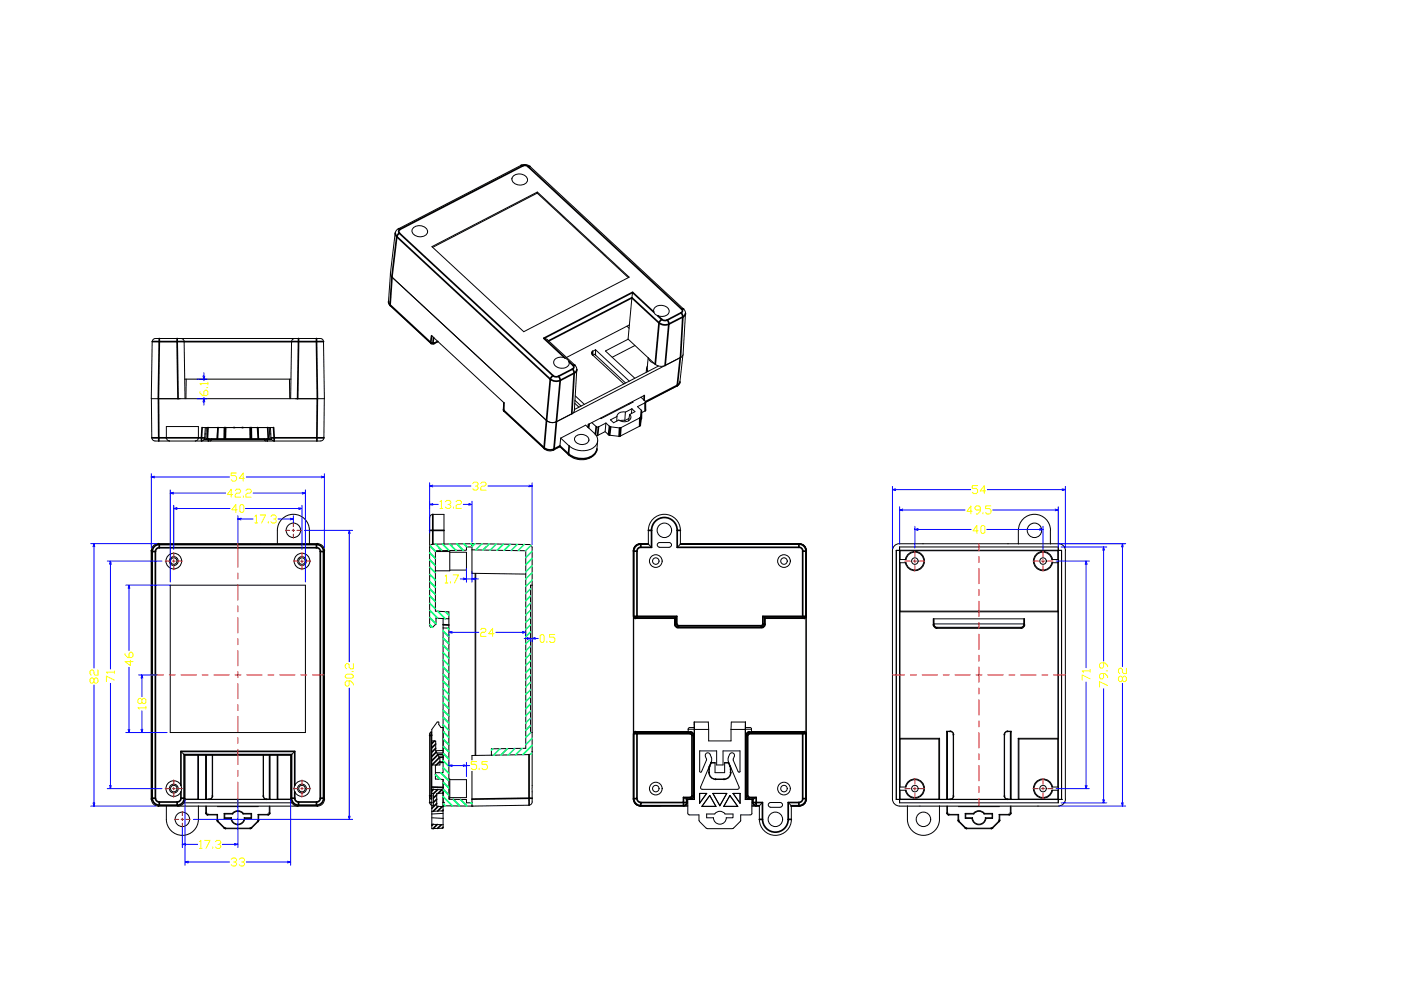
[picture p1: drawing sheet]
<svg xmlns="http://www.w3.org/2000/svg" width="297mm" height="210mm" viewBox="0 0 297 210" stroke-linecap="round" stroke-linejoin="round" font-family="sans-serif">
<defs><g id="words">
<g font-size="5.3" fill="#ff0">
<text x="47.6" y="103.4">54</text>
<text x="204.6" y="106.2">54</text>
<text x="47.6" y="110.1">40</text>
<text x="203.6" y="110.4">49.5</text>
<text x="205" y="114.7">40</text>
<text x="21.9" y="146.4" transform="rotate(-90 21.9 146.4)">82</text>
<text x="25.4" y="146.1" transform="rotate(-90 25.4 146.1)">71</text>
<text x="232.1" y="145.7" transform="rotate(-90 232.1 145.7)">71</text>
<text x="236" y="147.1" transform="rotate(-90 236 147.1)">79.9</text>
<text x="239.9" y="146.1" transform="rotate(-90 239.9 146.1)">82</text>
<text x="32.1" y="151.7" transform="rotate(-90 32.1 151.7)">18</text>
<text x="98.4" y="164.7">5.5</text>
</g>
<text font-size="5.3" fill="#00f" x="29.3" y="142.5" transform="rotate(-90 29.3 142.5)">46</text>
<g font-size="4.9" fill="#ff0">
<text x="98.8" y="105.1">32</text>
<text x="52.6" y="112.2">17.3</text>
<text x="93.1" y="124.9">1.7</text>
<text x="100.5" y="136.2">24</text>
<text x="75.8" y="146.8" transform="rotate(-90 75.8 146.8)">90.2</text>
<text x="47.6" y="184.9">33</text>
</g>
</g></defs>
<!-- layer: 150 -->
<g fill="none" stroke="#000" stroke-width=".21">
<path d="M126.1 75.1l6.5 6.1M43.8 90.6h13.3l.1 2.4h-13.6zM46.1 90.6l-.1 2.4M54.7 90.6l.1 2.4M125.5 89.6l1.2 1 1.8-.9M128.5 89.7l.7 .7M128.5 89.7l-.2 1.8M129 92.2l-.7-.7-1.9 .9M129 92.2l.3 .1M129.3 90.4l.2 .1M129.5 90.5l1.9 .2M130.8 88.3v1"/>
<path d="M132.5 89.1l-1 .1M132.6 87.4a1.38 1.38 0 0 0-1.8 .9M133.3 85.6l.1 .1M133.3 88.7l-.8 .5M133.5 87.8a.92 .92 0 0 1 .2 1 .92 .92 0 0 1-.9 .6 2 2 0 0 1-1.6-.4l-1.1 .6-.7-.6 1.4-.7M134 86.7l-.1 1M134 86.7l.6 .6-1.1 .6-.2 1.3M134 86.7l-1.4 .7-.1 1.8M134.1 85.2l.1 .1-6.8 3.5-.1-.1M135.6 90.4l-4.2 2.1-2.1-.2M135.7 88.6l-4.3 2.1M135.8 88.4l-.1 .2"/>
<path d="M135.9 84.2l.9 .9M136 88.8h.1M136 88.8l-.4 1.5M136 87.1l-.2 1.3M136.8 85.4l-1.6 .8 .8 .8v1.8M136.8 85.1v.3M136.9 85.2v1.8l-.9 .5M91.6 157.1h.8v2.1l.9 1.6v1.4h-1.7zM91.6 157.1v-2.4l1.1-1.6h.3v.5l.5 .7h.4v7.4M92.6 159.6h1.3M93.9 159.1l-1.5 .1M147.2 154.3h-1.1l-.2 .3"/>
<path d="M147.2 153.1v16.4M147.2 153.1h3v1.6M147.2 154.6h-1.3v.6M147.2 153.1v1.6M147.2 154.7v14.8M147.2 154.7h3M150.2 154.7v2.4h4.8v-2.4M155 154.7h3M158 154.7v14.8M158 153.1v1.6M158.1 154.3v15.2M158.1 154.3h1.1l.1 .3"/>
<path d="M158.1 153.1h-3l-.1 1.6M158.1 153.1v1.2M158.1 154.6h1.2v.6M200.8 155.1v14.4M200.9 155.1v14.4M214.2 155.1v14.4M214.3 155.1v14.4M43.6 170.9v1.5l.4 .4M43.7 160.1v9.4M43.8 170.9v1.4l.3 .4M43.8 160.1v9.4M44 172.8h2"/>
<path d="M44.1 172.7h2M46 172.8v1.1M46 173.9l1.5 1.7 .3 .1M46.1 171h8.7M46.1 172.7v1.2M46.1 172.7l-.1 .1M46.2 173.9v.2l1.7 1.5M47.5 172.5l.2 .1M47.5 172.5v1M47.5 172.5h1.8v.1M47.7 172.6h1.6M47.7 172.6v.8"/>
<path d="M47.7 173.4l-.2 .1M47.7 173.4h1.4M47.8 175.7h5.3M47.8 175.6h5.2M48.9 173.5a1.49 1.49 0 0 0 1.5 1.4 1.49 1.49 0 0 0 1.5-1.4M49.1 173.4a1.37 1.37 0 0 0 1.3 1.3 1.37 1.37 0 0 0 1.4-1.3M49.1 173.4l-.2 .1h-1.4M49.3 172.4a1.49 1.49 0 0 1 2.3 0M49.3 172.6a1.37 1.37 0 0 1 2.2 0M51.5 172.6h1.7M51.8 173.4l.1 .1h1.4M51.8 173.4h1.4"/>
<path d="M53.2 173.4l.1 .1M53.2 172.6v.8M53.3 172.5h-1.7l-.1 .1M53.3 172.5v1M53.3 172.5l-.1 .1M54.6 174.1l-1.6 1.5M54.7 172.7l-.1 1.4M54.7 172.7h2.1M54.7 172.7l.1 .1M54.8 172.8h2.1M54.8 172.8v1.1M54.8 173.9l-1.7 1.8"/>
<path d="M57.1 170.9v1.4l-.3 .4M57.1 160.1v9.4M57.2 170.9v1.5l-.3 .4M91.6 172.6v2.2M91.6 174.8v.9l2.3-.1v-.7M91.6 168.2h.3v2.6l-.3 .1M91.6 174.8l2.3 .1M91.6 162.2v10.4M91.6 167.4h2.3M91.6 173.4l2.3 .1M93.9 171.9v1.6M93.9 168.2h-1.3v2.8h1.3"/>
<path d="M93.9 165.3v6.6M93.9 173.5v1.4M93.9 171.9l-2.3 .1M93.9 172.5l-2.3 .1M145.8 169.5v2.9l.4 .4M145.8 169.5h1.4M145.9 169.4v.1M145.9 169.5h-.1M145.9 169.5h1.3M146.2 172.8h2v1.1M147.2 169.5h.1M148.2 173.9l.1 .3 1.7 1.5"/>
<path d="M148.3 168.2h1.5l-1.5 2.1zM148.3 163.5v-4.3h3.6v3h1.4v-3h3.6v4.3M148.3 168.2v2.1M148.3 170.3h.1M148.6 166.9v.3l.3 .1 7.5 .1M148.8 171h3M148.9 171h2.9M149.5 160.4l.3 .8-1.1 2.4-.2 .1-.2-.2M149.6 160.4a.53 .53 0 0 1 .3-.8 .53 .53 0 0 1 .7 .4l.3 .8v.5l-2.4 5.6M149.8 168.2l-1.5 2.1M149.8 172.6h1.7a1.32 1.32 0 0 1 2.2 0h1.7v.8h-1.4a1.35 1.35 0 0 1-1.4 1.3 1.35 1.35 0 0 1-1.3-1.3h-1.5zM150 175.7h5.3"/>
<path d="M150.5 168.6l-1.6 2.4M150.5 168.6l1.3 2.4M150.5 168.7l1.3 2.3M150.5 168.6v.1M150.5 168.7l-1.6 2.3M151.2 168.2l1.4 2.6 1.5-2.6M151.8 171h.1M152.6 170.8v.1M153.4 171h3M153.5 171h-.1M153.5 171h2.9M154.1 168.2l-1.5 2.7"/>
<path d="M154.1 168.2h-3l1.5 2.7M154.8 168.7l-1.3 2.3M154.8 168.6l-1.4 2.4M154.8 168.7l1.6 2.3M154.8 168.6l1.6 2.4M154.8 168.6v.1M155.4 168.2h1.5M155.4 168.2l1.5 2.1M155.7 160.4l-.2 .8 1 2.4 .3 .1 .1-.2M155.7 160.4a.54 .54 0 0 0-.3-.7 .54 .54 0 0 0-.7 .2l-.3 .9v.5l2.3 5.6v.3l-.3 .1M156.4 171h.1M156.9 168.2v2.1"/>
<path d="M157 173.9l-1.7 1.8M158.1 169.5h1.3M159.1 172.8h-2.1v1.1M159.3 169.4v.1M159.4 169.5v2.9l-.3 .4M200.8 170.9v1.5M200.8 172.4l.3 .4M200.9 170.9v1.4l.3 .4M201.1 172.8h2M201.2 172.7h2M203.1 172.8v1.1M203.1 173.9l1.6 1.7"/>
<path d="M203.2 171h8.7M203.2 172.7l.2 1.4 1.6 1.5M203.2 172.7l-.1 .1M204.6 172.5h1.8l.1 .1M204.6 172.5l.2 .1M204.6 172.5v1M204.7 175.6l.2 .1M204.8 173.4l-.2 .1h1.5l.1-.1M204.8 172.6h1.7M204.8 173.4h1.4M204.8 172.6v.8M204.9 175.7h5.3"/>
<path d="M204.9 175.6h5.2M206.1 173.5a1.49 1.49 0 0 0 1.5 1.4 1.49 1.49 0 0 0 1.4-1.4M206.2 173.4a1.37 1.37 0 0 0 1.4 1.3 1.37 1.37 0 0 0 1.3-1.3M206.4 172.4a1.49 1.49 0 0 1 2.3 0M206.5 172.6a1.37 1.37 0 0 1 2.1 0M208.6 172.6h1.7M210.3 173.4h-1.4l.1 .1h1.4M210.3 173.4l.1 .1M210.3 172.6v.8M210.4 172.5h-1.7l-.1 .1M210.4 172.5v1M210.4 172.5l-.1 .1"/>
<path d="M211.8 172.7v1.3l-1.6 1.6M211.8 172.7h2.1M211.8 172.7l.2 .1M212 172.8h2M212 172.8v1.1M212 173.9l-1.8 1.8M214.2 170.9v1.4M214.2 172.3l-.3 .4M214.3 170.9l.1 1.5-.4 .4"/>
</g>
<g fill="none" stroke="#000" stroke-width=".36">
<path d="M44.1 90.6l-.1 2.4M46.2 90.6l-.1 2.4M47.6 90.6l-.1 2.4M47.8 90.6v2.4M53 90.6l.1 2.4M53.3 90.6v2.4M54.6 90.6l.1 2.4M56.8 90.6l.1 2.4M126.4 90.5l-.2 1.6M126.9 90.5l-.2 1.8M129.2 90.4l-.2 1.8M129.5 90.5l-.2 1.8"/>
<path d="M131.4 90.7l-.1 1.8M131.6 90.7l-.1 1.8M135.7 88.6l-.1 1.8M135.8 88.4l-.1 1.8M136 87.1v1.7M136.8 85.4v1.7M92.1 157.1l-.5 .5M92.4 157.7l-.8 .9M92.4 158.7l-.8 .8M92.5 159.4l-.9 1M92.8 160h1.1M43.8 172.3l-.2 .1"/>
<path d="M44.1 172.7l-.1 .1M46.1 173.9h-.1M46.2 174.1l-.1 .1M47.6 175.5l-.1 .1M47.8 175.6v.1M53 175.6l.1 .1M53.3 175.5v.1M54.6 174.1l.1 .1M54.7 173.9h.1M56.8 172.7l.1 .1M57.1 172.3l.1 .1M91.6 166.9l2.3 .1"/>
<path d="M91.8 174.8l-.2 .2M91.9 167.4l-.3 .3M92.6 168.5l-.7 .7M92.6 169.5l-.7 .6M92.6 170.4l-1 1M92.7 174.8l-.9 .9M92.8 167.4l-.9 .9M92.8 160l-1.2 1.3M92.9 171l-1.1 1M93.1 160.5h.8M93.2 160.6l-1.6 1.6M93.3 161.6h.6"/>
<path d="M93.3 161.5l-.8 .7M93.6 174.9l-.8 .7M93.7 167.4l-.8 .8M93.8 171l-1 1M93.9 168.1v.1M93.9 171.7l-.1 .2M93.9 175.4l-.1 .2M200.9 172.3l-.1 .1M201.2 172.7l-.1 .1M203.2 173.9h-.1M203.4 174.1l-.2 .1M204.7 175.5v.1"/>
<path d="M204.9 175.6v.1M210.1 175.6l.1 .1M210.4 175.5v.1M211.7 174.1l.2 .1M211.8 173.9h.2M213.9 172.7l.1 .1M214.2 172.3l.1 .1"/>
</g>
<!-- layer: 1 -->
<g fill="none" stroke="#000" stroke-width=".36">
<path d="M110.5 35.1l.3 .1M110.8 35.2l-26 13.4M110.8 35.2a1.06 1.06 0 0 1 1.2 .1M112 35.3l32.5 30.2M112.4 35.3h-.4M83.8 49.4l.3 .8M84.1 50.2l-1 8.6M84.1 50.2l32.6 30.2M84.5 48.5l.3 .1M84.7 49.4l32.5 30.2M84.8 48.6a.48 .48 0 0 0-.1 .8l-.6 .8M33.8 71.8v.6h-1.5"/>
<path d="M37.6 72.4h-3.8l-.2 12.1M37.6 71.8v.6M37.6 72.4l.1 12.1M63.3 71.8l-.2 12.7M67.1 72.4h-29.5M67.1 71.8v.6M67.1 72.4l.2 12.1M67.1 72.4h1.5M116.3 72.3l17.7-9.2 5.7 5.4-.8 8.8M117.3 79.7a1.06 1.06 0 0 0 1.1 .1M117.3 79.6l-.6 .8M118.4 79.8l.4 .8a1.97 1.97 0 0 1-2.1-.2"/>
<path d="M120.6 76.7l.9 .8M121.4 78.3l-3 1.5M121.7 79.1l-2.9 1.6-.8 8.7M121.7 79.1l-.5 8.6M121.9 77.5h-.4a.45 .45 0 0 1-.1 .8l.3 .8M122.3 78.4l-.2 .4-.4 .3M138.6 66.2l-4.5-4.2-18.8 9.7 4.5 4.2M139.5 66.9l.8 .8M140.3 67.7a1.09 1.09 0 0 0 1.2 .2l.3 .8a1.97 1.97 0 0 1-2.1-.2M140.3 67.7l-.6 .8M144.4 66.3l-3 1.6M144.4 66.3l.4 .9"/>
<path d="M144.8 67.2l-.5 8.6M144.8 67.2l-3 1.5-.8 8.8M144.9 65.5h-.4a.48 .48 0 0 1-.1 .8M145.3 66.4l-.1 .5-.4 .3M116.7 80.4l-.8 8.8M32.1 116.8l.2 .1M32.3 116.9h.6v52.3h-.6M32.3 116.9v52.3M33.6 115.3l.2 .2M33.8 115.5h33.3M33.8 115.5v.6M33.8 116.1h33.3"/>
<path d="M33.8 115.4a1.49 1.49 0 0 0-1.5 1.5M33.8 116.1a.81 .81 0 0 0-.8 .8M67.1 115.5v.6M67.1 116.1a.81 .81 0 0 1 .8 .8M67.1 115.4a1.49 1.49 0 0 1 1.5 1.5M67.3 115.3l-.2 .2M68.6 116.9h-.7v52.3h.7M68.6 116.9v52.3M68.8 116.8l-.2 .1M112.2 160v10.7M32.3 169.2l-.2 .2M32.3 169.2a1.49 1.49 0 0 0 1.5 1.5"/>
<path d="M33 169.2a.81 .81 0 0 0 .8 .8M33.8 170.7h3.8M33.8 170v.7M33.8 170.7l-.2 .2M33.8 170h3.8M37.6 170.7l.1 .2M37.6 170v.7M38.4 169.2h.6M38.4 166.5v-7.2h24.1v7.2M38.4 167.9v1.3M38.4 169.2a.81 .81 0 0 1-.8 .8M39 169.2l.2 .2"/>
<path d="M39 169.2v-9.2h22.8v9.2M39.1 169.2a1.49 1.49 0 0 1-1.5 1.5M61.8 169.2a1.49 1.49 0 0 0 1.5 1.5M61.8 169.2h.7M61.8 169.2l-.2 .2M62.5 169.2a.81 .81 0 0 0 .8 .8M62.5 167.9v1.3M63.3 170.7l-.2 .2M63.3 170.7h3.8M63.3 170v.7M63.3 170h3.8M67.1 170v.7"/>
<path d="M67.1 170.7l.2 .2M67.9 169.2a.81 .81 0 0 1-.8 .8M68.6 169.2l.2 .2M68.6 169.2a1.49 1.49 0 0 1-1.5 1.5M112.8 169.2l-12.7 .2"/>
</g>
<!-- layer: 11 -->
<g fill="none" stroke="#000" stroke-width=".21">
<path d="M82.8 58.2l-.4 5.8 .1 .6 8.9 8.3h.5l1-.5M83.1 58.8l32.8 30.3a1.95 1.95 0 0 0 2.1 .3l3.2-1.7M91.5 71.2l15.4 14.2M125.5 75.2l6.8 6.2M125.7 74.5l-.3 .2 .1 .4M126.3 74.2v1.1M126.3 74.2l-.7 .3M126.3 74.2l7.1 6.6M126.3 75l-.6 .3M132.9 69.2l.5 .4M133.2 71.9l-4.8 2.5 6.2 5.8M134.6 73.3l-4.8 2.4"/>
<path d="M137.1 78.1l-.1 .8M137.3 77.6a1.05 1.05 0 0 0 0 1.2M138.7 77l-.7-.3-.6-.8-.2 2.2 .2 .6M139.6 77.6l-17.8 9.2M140.8 77.6l-19.4 10M144.2 75.8l-3.2 1.7M144.8 75.3l-.6 5.7-.3 .6-7 3.7M32.1 84.5l.1 8.3M33.6 84.5h33.7M35.3 92.8v-2.4h6.8v2.4a.67 .67 0 0 1-.7 .7M35.3 92.8a.67 .67 0 0 0 .7 .7M42.8 90.6h15.2"/>
<path d="M43.4 92h.3M43.5 90.6l-.1 2.3a.67 .67 0 0 1-.7 .6M44.9 93l-.1 .3-.3 .2M48.1 90.6h.1M52.8 90.6h.1M56 93v.2M56 93.2l.3 .3M57.2 92h.2M57.3 90.6l.2 2.3a.67 .67 0 0 0 .6 .6M68.8 84.5l-.1 8.3a.7 .7 0 0 1-.7 .7h-35.1a.67 .67 0 0 1-.7-.7M106.8 85.3v1.9l8.6 8a1.78 1.78 0 0 0 2 .2l1.3-.7M118.7 94.7l1.9 1.8a3.8 3.8 0 0 0 5.8-.7l.1-.6"/>
<path d="M118.7 94.6v.1M118.7 94.5v.1M118.9 92.9l5.3-2.8 1.8 1.7a2.04 2.04 0 0 1 .6 2.2 2.04 2.04 0 0 1-1.8 1.4 4.5 4.5 0 0 1-4.1-.9zM118.9 92.9l-.2 1.7M121.9 85.5l.9 .8M121.9 84.9l1.3 1.2M122 83.9l1.9 1.8M122.2 92.4a1.7 1.7 0 0 1 2.7 .9 1.64 1.64 0 0 1-1.7 .9 1.64 1.64 0 0 1-1.4-1.2zM125 89.9l-.2 .9M126.7 93.5l-.1 1.7M136.6 83.9l-11.8 6.1M32.1 116.8v52.6"/>
<path d="M58.8 112.4a3.4 3.4 0 0 1 3.4-3.4 3.4 3.4 0 0 1 3.4 3.4M58.8 112.5v2.9M65.6 112.5v2.9M68.8 116.8v52.6M91.1 109.7v23M91.1 116a.67 .67 0 0 1 .7-.6l8.3-.1v.7h-1.2v.7l-6.6 .1v12.8l2.9 .1v1.5l-2.8-.1v1.2l-.7 .7h-.3M91.1 109.7a.67 .67 0 0 1 .7-.6h2.3v6.3M92.3 116.9h3.1v4.1M95.4 117.1h3.5v3.8h-3.5M135.8 115.3h1.7M135.8 115.3a1.49 1.49 0 0 0-1.5 1.5v52.6a1.49 1.49 0 0 0 1.5 1.5M137.5 112.4a3.4 3.4 0 0 1 3.4-3.4 3.4 3.4 0 0 1 3.4 3.4"/>
<path d="M137.5 112.5v2.9l.6 .6M137.5 115.4h.1M141.9 115h-2.1a.5 .5 0 0 0-.5 .5 .5 .5 0 0 0 .5 .5h2.1M141.9 115a.5 .5 0 0 1 .5 .5 .5 .5 0 0 1-.5 .5M144.3 115.4h.1M144.3 115.3h25.2a1.49 1.49 0 0 1 1.5 1.5M144.3 112.5v2.9l-.7 .6M170.9 116.8v52.6M190 116.7v52.8h35.1M190 116.7h35.1v52.8M190 116.7h.7M190.7 116l.1 2.6"/>
<path d="M190.7 118.6h1.4a1.89 1.89 0 0 1 2.9-1.2 1.89 1.89 0 0 1 0 3.1 1.89 1.89 0 0 1-2.9-1.2h-1.4zM190.8 116.8h33.5M190.8 119.3v10.3M192 118.6a2.04 2.04 0 0 1 3.1-1.3 2.04 2.04 0 0 1 0 3.4 2.04 2.04 0 0 1-3.1-1.4M215.9 112.5v2.9M215.9 112.4a3.4 3.4 0 0 1 3.4-3.4 3.4 3.4 0 0 1 3.4 3.4M222.7 112.5v2.9M223.2 118.6a2.04 2.04 0 0 0-3.2-1.3 2.04 2.04 0 0 0 0 3.4 2.04 2.04 0 0 0 3.2-1.4M224.3 116.8v1.8M224.3 119.3v10.3M224.4 118.6h-1.4a1.89 1.89 0 0 0-2.9-1.2 1.89 1.89 0 0 0 0 3.1 1.89 1.89 0 0 0 2.9-1.2h1.4M224.4 115.3h-33.7a1.49 1.49 0 0 0-1.5 1.5v52.6a1.49 1.49 0 0 0 1.5 1.5h33.7"/>
<path d="M224.4 115.3a1.49 1.49 0 0 1 1.5 1.5M225.1 116.7l-.8 .1M225.9 116.8v52.6M91.1 132.7l.3 .3M93.9 133.1v30.7h-1.6v1.4l1.6 .1v5.6M93.9 131.1v2M93.9 133.1l1.3 .1M95.2 133.2v36.3h3.7v.7h1.2v.7h-6.2M95.2 131.2v2M100.7 121.6v38.6M143 131.2h.1M143.5 130.7l-.4 .4v1.3a.7 .7 0 0 0 .7 .6h17.6"/>
<path d="M161.7 130.7l.4 .4 .1 1.3a.7 .7 0 0 1-.8 .6M162.1 131.2h.1M190.8 129.7h33.5M190.8 129.7v26.8M190.8 129.6h33.5M190.8 129.6v.1M197.9 132.5v-1.3h19.3v1.3M197.9 132.5a.69 .69 0 0 0 .7 .7h17.9M197.9 131.2v1.3M198 132.4a.69 .69 0 0 0 .6 .7M198 131.2v1.2a.69 .69 0 0 0 .7 .6h17.7a.7 .7 0 0 0 .7-.6M198 132.3h19.1"/>
<path d="M217.1 131.2v1.2M217.2 131.2v1.2a.69 .69 0 0 1-.7 .7h-17.9M217.2 132.5a.69 .69 0 0 1-.6 .7M224.3 129.6v.1M224.3 129.7v26.8M91.1 155.6v14.6M91.4 155.2h.2M91.4 155.2l-.3 .4M93.9 155.1h.1M134.4 155.4v-24.6l.3 .3h8.3v1.3a.69 .69 0 0 0 .7 .7h17.8a.69 .69 0 0 0 .7-.6v-1.4h8.4l.3-.3v24.6M145.7 155.1l-.1 .1h.8M145.8 155.1v.1"/>
<path d="M145.9 155.1h-11.2l-.3 .3M146.4 155.2a.69 .69 0 0 1 .7 .7M147.1 155.9v12.8a.69 .69 0 0 1-.7 .7h-.9M158.1 155.9v12.8a.69 .69 0 0 0 .7 .7h1M158.8 155.2a.69 .69 0 0 0-.7 .7M159.3 155.1h11.3l.3 .3M159.5 155.1v.1M159.5 155.1l.1 .1h-.8M190.8 156.5h8.4M190.8 156.5v.2M190.8 156.7h8.3M190.8 156.7v10.2"/>
<path d="M199.1 156.7v12.7M199.2 156.5l-.1 .2M199.2 156.5v13M200.7 155.1h.7a.69 .69 0 0 1 .7 .7v13a.65 .65 0 0 1-.7 .7M200.7 155.2h.1M201.5 155h-.8v14.5M201.5 155a.69 .69 0 0 1 .7 .7M202.2 155.7v13.1M214.3 155.2h.1M214.4 155.1h-.7a.69 .69 0 0 0-.7 .7v13a.69 .69 0 0 0 .7 .7h2.2M215.9 156.5v13M215.9 156.5h8.4"/>
<path d="M215.9 156.5l.1 .2M216 156.7h8.3M216 156.7v12.7M224.3 156.7v10.2M224.3 156.5v.2M35.3 173.7a3.4 3.4 0 0 0 3.4 3.4 3.4 3.4 0 0 0 3.4-3.4M35.3 170.9v2.8M38 170.9h24.9M39 170.2h22.9M39.2 169.4h2.7M39.2 169.5h22.4M41.9 169.4l.2 .1"/>
<path d="M41.9 160.1v9.3M42.1 170.9v2.8M42.1 169.5h16.7M42.1 160.1v9.4M43.6 160.1v9.4M45 160.1v8.7a.69 .69 0 0 1-.7 .7M45.1 160.1v8.7M45.1 168.8a.69 .69 0 0 1-.7 .7M55.8 168.8a.69 .69 0 0 0 .7 .7M55.8 160.1v8.7M55.9 160.1v8.7a.69 .69 0 0 0 .7 .7M57.3 160.1v9.4"/>
<path d="M58.8 160.1v9.4l.1-.1v-9.3M58.9 169.4h2.7M91.1 169.1l.2 .2 .3 .1M91.1 170.1l.2 .5 .3 .2M92.3 162.2v1.6M93.9 170.9h.1M93.9 161.7h-.6M95.2 165.2h.2v4h-.2M95.4 165.3h3.5v3.8h-3.5M135.8 170.9h10M144.9 169.1l.6 .3M145 170.9h.8"/>
<path d="M145.5 169.4h.9M145.7 170.2a.67 .67 0 0 1-.6 .6M145.7 169.5v.7M145.8 169.4v.1M150.4 162.5a2.17 2.17 0 0 0 .9 2.7 4.6 4.6 0 0 0 3.1-.2l.5-.7 .1-.5M150.7 161.7h.9v2.1h2v-2.1h.9M150.7 161.7l.1 .1M150.7 161.7l-.3 .8M150.8 161.8a2.75 2.75 0 0 0 .1 3.1 4.4 4.4 0 0 0 3 .2 1.85 1.85 0 0 0 .9-2.4l-.4-.9h-.8M150.8 161.8h.8M154.5 161.7l.3 .8M154.5 161.7l-.1 .1"/>
<path d="M154.9 162.5l.1 .6M154.9 163.1v.7M158.9 169.4h.8M159.4 170.9h1.6M159.5 169.4v.1M159.5 169.5v.7M159.5 170.2a.67 .67 0 0 0 .7 .6l-.8 .1M160.3 169.1l-.6 .3M161 173.7a3.4 3.4 0 0 0 3.4 3.4 3.4 3.4 0 0 0 3.4-3.4M161 170.8v2.9M161 170.8h.1M161.7 170.2l-.7 .6"/>
<path d="M163 170.4l.4-.2h2a.51 .51 0 0 1 .5 .5 .51 .51 0 0 1-.5 .5l-2-.1a.5 .5 0 0 1-.4-.7zM167.1 170.2l.7 .6v2.9M167.8 170.8h.1M171 169.4a1.49 1.49 0 0 1-1.5 1.5h-1.7M190.7 169.5h.1M190.7 169.5v-53.5h33.7v54.2M190.7 169.5v.7h33.7M190.7 166.9h1.4a1.89 1.89 0 0 1 2.9-1.3 1.89 1.89 0 0 1 0 3.2 1.89 1.89 0 0 1-2.9-1.3h-1.4zM190.8 169.4h8.3M190.8 167.5v1.9M190.8 169.4l-.1 .8M192 166.9a2.04 2.04 0 0 1 3.1-1.4 2.04 2.04 0 0 1 0 3.4 2.04 2.04 0 0 1-3.1-1.4"/>
<path d="M192.4 173.7a3.4 3.4 0 0 0 3.4 3.4 3.4 3.4 0 0 0 3.4-3.4M192.4 170.9v2.8M199.1 169.4l.1 .1M199.2 170.9v2.8M199.2 169.5h2.3M202.2 168.8a.69 .69 0 0 1-.7 .7M212.9 168.8v-13.1a.65 .65 0 0 1 .7-.7h.8v14.5h-12.9M212.9 168.8a.69 .69 0 0 0 .7 .7M216 169.4h8.3M216 169.4l-.1 .1M223.2 166.9a2.04 2.04 0 0 0-3.2-1.4 2.04 2.04 0 0 0 0 3.4 2.04 2.04 0 0 0 3.2-1.4M224.3 167.5l.1 2.7"/>
<path d="M224.4 166.9h-1.4a1.89 1.89 0 0 0-2.9-1.3 1.89 1.89 0 0 0 0 3.2 1.89 1.89 0 0 0 2.9-1.3h1.4M225.1 169.5h.1M225.9 169.4a1.49 1.49 0 0 1-1.5 1.5"/>
<circle cx="36.8" cy="119" r=".69"/>
<circle cx="62.2" cy="112.4" r="1.53"/>
<circle cx="64" cy="119" r=".69"/>
<circle cx="139" cy="119" r="1.34"/>
<circle cx="139" cy="119" r=".69"/>
<circle cx="140.9" cy="112.4" r="1.53"/>
<circle cx="166.2" cy="119" r="1.34"/>
<circle cx="166.2" cy="119" r=".69"/>
<circle cx="194" cy="119" r=".69"/>
<circle cx="219.3" cy="112.4" r="1.53"/>
<circle cx="221.1" cy="119" r=".69"/>
<circle cx="36.8" cy="167.2" r=".69"/>
<circle cx="38.7" cy="173.7" r="1.53"/>
<circle cx="64" cy="167.2" r=".69"/>
<circle cx="139" cy="167.2" r="1.34"/>
<circle cx="139" cy="167.2" r=".69"/>
<circle cx="164.4" cy="173.7" r="1.53"/>
<circle cx="166.2" cy="167.2" r="1.34"/>
<circle cx="166.2" cy="167.2" r=".69"/>
<circle cx="194" cy="167.2" r=".69"/>
<circle cx="195.8" cy="173.7" r="1.53"/>
<circle cx="221.1" cy="167.2" r=".69"/>
</g>
<!-- layer: 1 -->
<g fill="none" stroke="#000" stroke-width=".21">
<path d="M108.9 37.3a1.83 1.83 0 0 1 2.9 .9 1.76 1.76 0 0 1-1.7 1 1.76 1.76 0 0 1-1.6-1.3zM83.8 49.4l-1 8.6 .1 .5 33 30.7a1.99 1.99 0 0 0 2.1 .2l3.2-1.7M83.8 49.4l.1-.4 .4-.4 26.2-13.5a1.78 1.78 0 0 1 1.9 .2l32.6 30.3 .3 .8-.5 8.7M87.7 48.2a1.83 1.83 0 0 1 3 1 1.76 1.76 0 0 1-1.8 1 1.76 1.76 0 0 1-1.6-1.3zM91.6 52.3l22.3-11.6 19.5 18.1-22.4 11.5zM113.9 41l19.3 17.9M113.9 41l-22.2 11.4M113.9 40.7v.3M32.9 71.8h35a.67 .67 0 0 1 .7 .6l.2 12.1h-6.2M33 71.8a.67 .67 0 0 0-.7 .6l-.2 12.1h6.1M38.4 71.8a.67 .67 0 0 1 .6 .6l.2 12.1M61.8 72.4l-.2 12.1"/>
<path d="M62.5 71.8a.67 .67 0 0 0-.7 .6M115.3 71.7l.8 .3 6.1 5.9 .1 .5-.5 8.6-.2 .4-.4 .3M120.6 76.7a1.15 1.15 0 0 1-1.3 1.4 1.41 1.41 0 0 1-1.8-1.7 1.9 1.9 0 0 1 3.1 .3M133.4 68.9l-.2 3 5.7 5.3a1.95 1.95 0 0 0 2.1 .3l3.5-1.8 .3-.6M133.4 68.9l-13.3 6.9M134.1 62l-.7 6.9M138.9 65.2a1.96 1.96 0 0 1 3 .6 1.54 1.54 0 0 1-2.4 1.2l-.6-.4a1 1 0 0 1 0-1.4zM39.2 80.4h22.5M39.5 80.4l-.1 4.1M61.4 80.4v4.1M32.1 116.8v52.6M33.6 115.3h33.7"/>
<path d="M33.6 115.3a1.49 1.49 0 0 0-1.5 1.5M67.3 115.3a1.49 1.49 0 0 1 1.5 1.5v52.6M100.1 116.6l11.4 .2v41.9l-7.3 .1M134.3 116.8v13.8M135.8 115.3h1.7M135.8 115.3a1.49 1.49 0 0 0-1.5 1.5M144.3 115.3h25.2a1.49 1.49 0 0 1 1.5 1.5v13.8M36.1 124.1h28.7v31.2h-28.7zM100.9 121.6v38.6M111.5 121.7l-11.4-.1v-6.3l12.1 .2a.67 .67 0 0 1 .6 .6v53.9a.67 .67 0 0 1-.6 .7l-12.1 .2M112.8 124.1h-.3v31.2h.3M38.4 159.3l.8 .9v9.2"/>
<path d="M62.5 159.3l-.9 .9v9.2M112.8 159.3a.67 .67 0 0 1-.6 .7l-8 .1M134.3 155.6v13.8M171 155.6v13.8M32.1 169.4a1.49 1.49 0 0 0 1.5 1.5M39.2 160.1h22.5M39.3 169.4a1.49 1.49 0 0 1-1.5 1.5h-4.2M68.8 169.4a1.49 1.49 0 0 1-1.5 1.5h-4.2a1.49 1.49 0 0 1-1.5-1.5M100.1 170.9h.1M100.1 160.2v10M134.3 169.4a1.49 1.49 0 0 0 1.5 1.5M135.8 170.9h4.1"/>
<path d="M171 169.4a1.49 1.49 0 0 1-1.5 1.5h-1.9"/>
<circle cx="36.8" cy="119" r="1.66"/>
<circle cx="36.8" cy="119" r=".94"/>
<circle cx="64" cy="119" r="1.66"/>
<circle cx="64" cy="119" r=".94"/>
<circle cx="36.8" cy="167.2" r=".94"/>
<circle cx="36.8" cy="167.2" r="1.66"/>
<circle cx="64" cy="167.2" r=".94"/>
<circle cx="64" cy="167.2" r="1.66"/>
</g>
<!-- layer: 11 -->
<g fill="none" stroke="#000" stroke-width=".36">
<path d="M83.1 58.8l-.4 5.9 8.6 7.9M82.4 63.9l.3 .7M82.7 64.6l.1 .2M91.3 72.6l.5 .1M91.3 72.6l.1 .2M91.5 71.2l-.2 1.4M91.8 72.7l.2 .1v.1M91.9 71.6l-.1 1.1M92.8 72.4l-.8 .4M125.6 74.5l.1 .8M144.2 75.8l-.6 5.9M32.2 92.8h1.5"/>
<path d="M33.6 84.5l.1 8.3M33.7 92.8v.7M33.7 92.8h9M42.7 92.8v.7M42.7 92.8l.7 .1M42.8 90.6l-.1 2.2M43.3 93.2h.9M44.2 93.2v.3M44.2 93.2h.7M44.2 93v.2M44.9 93.2h12.6M56.7 93v.5"/>
<path d="M58 90.6l.1 2.2M58.1 92.8v.7M58.1 92.8h9.1M58.1 92.8l-.6 .1M67.2 92.8v.7M67.3 84.5l-.1 8.3M68.7 92.8h-1.5M106.8 86.8l.1 .4M106.9 85.4l-.1 1.6 8.6 7.9M115.4 94.9a1.95 1.95 0 0 0 2.1 .3M115.4 94.9l.1 .2M115.9 89.2l-.5 5.7"/>
<path d="M117.5 95.2l1.2-.6 1.8 1.7M117.5 95.2l-.1 .2M118 89.4l-.5 5.8M120.6 96.2v.3M120.7 94.6l-.2 1.7M124.8 90l-.1 .6M126.6 95.2a3 3 0 0 1-3.6 2.1l-1.6-.5-.9-.6M136.6 83.9v1M143.6 81.7l-6.7 3.5M143.6 81.7l-.1 .2M144.2 81l-.6 .7M91.1 112.5h3"/>
<path d="M91.8 109.1v6.3M134.3 116.8l.1 .1M134.4 116.9v13.9M134.4 116.9h.7v14.1M135.8 115.3l.1 .1M135.9 115.4h1.6M135.9 115.4v.6M135.9 115.4a1.49 1.49 0 0 0-1.5 1.4M135.9 116a.81 .81 0 0 0-.8 .8M137.5 112.5h.6v3.5h-2.2M138.1 112.4a2.72 2.72 0 0 1 2.8-2.7 2.72 2.72 0 0 1 2.7 2.7M144.3 112.5h-.7v3.5h25.8"/>
<path d="M144.3 115.4h25.1M169.4 115.4v.6M169.4 116a.81 .81 0 0 1 .8 .8M169.4 115.4a1.49 1.49 0 0 1 1.5 1.4M169.5 115.3l-.1 .1M170.9 116.9h-.7v14.1M170.9 116.9v13.8M170.9 116.8v.1M93.9 132.5h1.3M134.7 131v.1M134.7 131l-.3-.3h9.1v1.6h-.3M135.1 131h8.1v1.3"/>
<path d="M135.1 131h-.4M143.2 132.3l-.1 .1M143.2 132.3a.69 .69 0 0 0 .6 .7v-.3h17.6v.3M143.5 132.3l.3 .3M143.8 133h17.6M161.8 132.3l-.4 .3M162.1 132.3v.1M162.1 132.3a.69 .69 0 0 1-.7 .7M170.2 131h-8.1v1.3M170.2 131h.3M170.5 131v.1M170.9 130.7h-9.2v1.6h.4"/>
<path d="M170.9 130.7v.1M170.9 130.7l-.4 .3M197.9 132.5h.1M198.6 133.1v.1M216.5 133.1v.1M217.2 132.5h.1M91.1 155.9h.3M91.4 155.9v12.8M91.4 155.2v.7M91.6 155.9h-.2M134.4 155.4v13.9M134.7 155.1l-.3 .5h.7"/>
<path d="M134.7 155.2h.4M135.1 155.6v13.7h-.7M135.1 155.6h11.3M146.4 155.2h-11.3v.4M146.4 155.2v.4M146.4 155.6l.3 .3M146.4 155.2a.69 .69 0 0 1 .7 .7M146.4 155.2h.1M146.7 155.9v12.8M146.7 155.9h.4M147.1 155.9v12.8M147.1 155.9h.1"/>
<path d="M158.1 155.9h.1M158.2 155.9h.3M158.2 155.9v12.8M158.5 155.9v12.8M158.8 155.2h.1M158.9 155.2v.4M158.9 155.2h11.3M158.9 155.2a.69 .69 0 0 0-.7 .7M158.9 155.6l-.4 .3M170.2 155.2v14.1h.7M170.5 155.2h-.3M170.5 155.1l.4 .5"/>
<path d="M170.9 155.6h-12M170.9 155.6v13.7M170.9 155.4v.2M201.5 155l-.1 .1M202.2 155.7l-.1 .1M212.9 155.7l.1 .1M213.6 155l.1 .1M44.3 169.5h.1M45 168.8h.1M55.9 168.8h-.1M56.5 169.5h.1M91.1 170.2h.5"/>
<path d="M91.1 168.7h.5M91.4 168.7v.7M134.4 169.3a1.49 1.49 0 0 0 1.5 1.5M134.4 169.3l-.1 .1M135.1 169.3a.81 .81 0 0 0 .8 .8M135.9 170.8l-.1 .1M135.9 170.8h9M144.9 170.8l.1 .1M145.6 169.4v.8h-.7v.6M145.7 170.2l-.1-.1a.67 .67 0 0 1-.7 .7M146.4 169.1h-1.5v1.1h-9v.6M146.4 169.1v.3"/>
<path d="M146.4 169.4h.1M146.7 168.7h.4M146.7 168.7l-.3 .4M147.1 168.7v.1M147.1 168.7a.69 .69 0 0 1-.7 .7M150.3 163.1h.1M150.3 163.8h.1M150.4 162.5h.1M151.7 165.2v.1M153.5 165.2v.1M154.8 162.5h.1M154.9 163.1h.1"/>
<path d="M154.9 163.8h.1M158.2 168.7a.69 .69 0 0 0 .7 .7M158.2 168.7h.3M158.2 168.7l-.1 .1M158.5 168.7l.4 .4M158.9 169.1h1.4v1.1h1.4v3.5h-.7M158.9 169.1v.3M158.9 169.4h-.1M159.6 170.2h.7v.6M159.6 170.2h-.1M159.6 169.4v.8M159.7 170.1a.67 .67 0 0 0 .6 .7"/>
<path d="M160.3 170.8l-.1 .1M160.3 170.8h.7M161.7 173.7a2.72 2.72 0 0 0 2.7 2.7 2.72 2.72 0 0 0 2.7-2.7M167.8 170.8h1.6M169.4 170.2v.6M169.4 170.2h-2.3v3.5h.7M169.4 170.8l.1 .1M170.2 169.3a.81 .81 0 0 1-.8 .8M170.9 169.3v.1M170.9 169.3a1.49 1.49 0 0 1-1.5 1.5M201.4 169.5h.1M202.1 168.8h.1"/>
<path d="M213 168.8h-.1M213.7 169.5h-.1"/>
</g>
<g fill="#000">
<circle cx="49.5" cy="90.6" r=".18"/>
<circle cx="51.3" cy="90.6" r=".18"/>
<circle cx="93.9" cy="170.2" r=".18"/>
</g>
<g fill="none" stroke="#0f0" stroke-width=".36">
<path d="M91.1 118.7l1.2 1.2M91.1 117.2l1.2 1.2M91.2 115.7l1.1 1.2M92.3 115.4l1.4 1.3M93.8 115.4l1.4 1.3M95.3 115.3l1.4 1.4M96.8 115.3l1.4 1.4M98.3 115.3l.7 .7M99.9 115.3l.2 .2M91.1 132.4l.6 .6M91.1 130.9l1.3 1.4M91.1 129.4l1.7 1.7"/>
<path d="M91.1 127.9l1.2 1.2M91.1 126.3l1.2 1.3M91.1 124.8l1.2 1.2M91.1 123.3l1.2 1.2M91.1 121.8l1.2 1.2M91.1 120.2l1.2 1.2M92.8 129.6l1.6 1.6M93.9 139.9l1.3 1.2M93.9 138.4l1.3 1.2M93.9 136.8l1.3 1.2M93.9 135.3l1.3 1.2M93.9 133.8l1.3 1.2"/>
<path d="M94.4 129.7l.8 .7M94.9 133.2l.3 .3M93.9 159.7l1.3 1.2M93.9 158.2l1.3 1.2M93.9 156.7l1.3 1.2M93.9 155.1l1.3 1.3M93.9 153.6l1.3 1.2M93.9 152.1l1.3 1.2M93.9 150.6l1.3 1.2M93.9 149l1.3 1.3M93.9 147.5l1.3 1.2M93.9 146l1.3 1.2"/>
<path d="M93.9 144.5l1.3 1.2M93.9 142.9l1.3 1.3M93.9 141.4l1.3 1.2M92.3 164.2l1.1 1M93.5 163.8l1.7 1.7M93.9 170.4l.5 .5M93.9 168.9l2 2M93.9 167.4l1.3 1.2M93.9 165.8l1.3 1.3M93.9 162.8l1.3 1.2M93.9 161.2l1.3 1.3M96.1 169.5l1.4 1.4"/>
<path d="M97.6 169.5l1.4 1.4M99.9 170.2l.2 .2"/>
</g>
<!-- layer: 1 -->
<g fill="none" stroke="#0ff" stroke-width=".36">
<path d="M100.7 115.3l-.6 .6M102.2 115.3l-1.3 1.3M103.7 115.3l-1.3 1.3M105.2 115.4l-1.3 1.2M106.7 115.4l-1.3 1.3M108.2 115.4l-1.3 1.3M109.7 115.4l-1.3 1.3M111.2 115.4l-1.3 1.3M112.6 115.6l-1.2 1.2M112.8 116.9l-1.3 1.3M112.8 118.4l-1.3 1.4M112.8 119.9l-1.3 1.4"/>
<path d="M112.5 124.8l-1 1M112.5 126.4l-1 1M112.5 127.9l-1 1M112.5 129.4l-1 1M112.5 130.9l-1 1M112.5 132.5l-1 1M112.5 134l-1 1M112.5 135.5l-1 1M112.5 137l-1 1M112.5 138.5l-1 1.1M112.8 121.4l-1.3 1.4M112.8 123l-1.3 1.3"/>
<path d="M107.6 158.7l-1.4 1.4M109.1 158.7l-1.4 1.4M110.7 158.7l-1.4 1.3M112.5 140.1l-1 1M112.5 141.6l-1 1M112.5 143.1l-1 1.1M112.5 144.7l-1 1M112.5 146.2l-1 1M112.5 147.7l-1 1M112.5 149.2l-1 1.1M112.5 150.8l-1 1M112.5 152.3l-1 1"/>
<path d="M112.5 153.8l-1 1M112.5 155.3l-1 1.1M112.7 159.7l-.2 .2M112.8 156.5l-1.3 1.4M112.8 158l-1.9 2"/>
</g>
<g fill="none" stroke="#f00" stroke-width=".21">
<path d="M35 119h1M36.6 119h.5M36.8 117.2v.9M36.8 118.7v.6M36.8 119.8v1M37.7 119h1M50.4 115.3v4.9M62.2 119h1M63.7 119h.6M64 117.2v.9M64 118.7v.6M64 119.8v1"/>
<path d="M64.9 119h1M50.4 121.5v1.2M50.4 124v3.2M50.4 128.5v1.2M50.4 131v3.2M50.4 135.4v1.3M50.4 137.9v3.3M32.1 143.1h2.5M35.9 143.1h1.2M38.4 143.1h3.2M42.9 143.1h1.2M45.4 143.1h3.2"/>
<path d="M49.8 143.1h1.3M50.4 142.4v1.3M50.4 144.9v3.2M50.4 149.4v1.2M50.4 151.9v3.2M50.4 156.4v1.2M50.4 158.9v3.2M52.3 143.1h3.3M56.8 143.1h1.3M59.3 143.1h3.2M63.8 143.1h1.2M66.3 143.1h2.5"/>
<path d="M35 167.2h1M36.6 167.2h.5M36.8 165.4v1M36.8 166.9v.6M36.8 168.1v.9M37.7 167.2h1M50.4 163.3v1.3M50.4 165.8v5.1M62.2 167.2h1M63.7 167.2h.6M64 165.4v1M64 166.9v.6"/>
<path d="M64 168.1v.9M64.9 167.2h1"/>
</g>
<!-- layer: 0 -->
<g fill="none" stroke="#00f" stroke-width=".21">
<path d="M43 79.7l.2 .7 .2-.7M43.2 79v1.7M41.8 84.5h2.1M41.8 80.4h2.1M43 85.2l.2-.7 .2 .7M43.2 84.2v1.7M19.2 115.3h14M19.7 115.9l.2-.6 .2 .6M19.9 115.3v26.4M22.7 119h11.6M23.2 119.6l.2-.6 .2 .6M23.4 119v22.9"/>
<path d="M32.1 100.4v15.7M32.1 101.1h16.6M32.8 101l-.7 .1 .7 .2M36.1 103.9v19.5M36.1 104.6h11.7M36.8 104.4l-.7 .2 .7 .1M36.8 107.1v9.4M36.8 107.8h12M37.5 107.6l-.7 .2 .7 .2M50.4 109.4v5.7M52 107.8h12M52.2 101.1h16.6"/>
<path d="M53.6 104.6h11.2M58.9 110h3.3M61.5 109.9l.7 .1-.7 .2M62.2 109.4v1.4M63.3 107.6l.7 .2-.7 .2M64 107.1v9.4M64.1 104.4l.7 .2-.7 .1M64.6 112.5h10.1M64.8 103.9v19.5M68.1 101l.7 .1-.7 .2M68.8 100.4v15.7M73.9 113.1l.1-.6 .2 .6"/>
<path d="M74 112.5v27.8M91.1 102.4v10.6M91.1 103.1h8.8M91.1 106.9h1.9M91.8 102.9l-.7 .2 .7 .1M91.8 106.8l-.7 .1 .7 .2M98.2 106.9h1.9M99.4 106.8l.7 .1-.7 .2M100.1 106.3v8.6M103.4 103.1h9.4M112.1 102.9l.7 .2-.7 .1M112.8 102.4v13.1"/>
<path d="M189.2 103.1v13.2M189.2 103.8h16.6M189.9 103.6l-.7 .2 .7 .2M190.7 107.5v7.9M190.7 108.1h14M191.4 107.9l-.7 .2 .7 .2M194 111.6v4.6M194 112.3h11.9M194.6 112.1l-.6 .2 .6 .2M209.2 112.3h11.9M209.3 103.8h16.6M210.4 108.1h14"/>
<path d="M220.5 112.1l.6 .2-.6 .2M221.1 111.6v5M223.7 107.9l.7 .2-.7 .2M223.9 119h7.1M224.4 107.5v8.5M224.5 115.3h14.2M225 116h9.7M225.2 103.6l.7 .2-.7 .2M225.9 103.1v13M230.1 119.6l.2-.6 .2 .6M230.3 119v22.6M233.8 116.6l.2-.6 .2 .6"/>
<path d="M234 116v24.2M237.8 116l.2-.7 .2 .7M238 115.3v26M26.7 124.1h9.4M27.2 124.7l.2-.6 .1 .6M27.4 124.1v13.8M95.2 134.5v.2M95.2 134.1h6.4M95.8 133.9l-.6 .2 .6 .2M98.9 122.7h1.2l.6 .2M100.7 122.6l-.6 .1h1.3M105.1 134.1h6.4"/>
<path d="M110.8 133.9l.7 .2-.7 .2M111.1 135.4h1.4l-.7 .2M111.5 134.5v.2M111.8 135.2l.7 .2h1.7M112.5 135.7v.4M112.8 135.7v.4M113.5 135.2l-.7 .2 .7 .2M19.9 145.2v25.7M23.4 144.8v22.4M26.7 155.3h8.7M27.2 154.6l.2 .7 .1-.7M27.4 141.4v13.9"/>
<path d="M29.4 143.1h3.9M29.9 154.6l.2 .7 .2-.7M30.1 143.8v3.9M30.1 150.7v4.6M74 145.8v27.9M230.3 144.6v22.6M234 146v24.2M238 144.9v26M19.2 170.9h13.8M19.7 170.2l.2 .7 .2-.7M22.7 167.2h11.6M23.2 166.5l.2 .7 .2-.7"/>
<path d="M38.7 175.4v4.3M38.7 179h3.2M39.2 169.6v13.8M39.3 178.8l-.6 .2 .6 .2M41 173.7h33.7M47.1 179h3.3M49.7 178.8l.7 .2-.7 .2M50.4 169.4v10.3M61.6 169.6v13.8M73.9 173.1l.1 .6 .2-.6M95.2 161.6v.8M95.2 162.3h3"/>
<path d="M95.8 162.2l-.6 .1 .6 .2M223.9 167.2h7.1M224.5 170.9h14.2M225 170.2h9.7M230.1 166.5l.2 .7 .2-.7M233.8 169.5l.2 .7 .2-.7M237.8 170.2l.2 .7 .2-.7M39.2 182.8h9.5M39.9 182.6l-.7 .2 .7 .2M52.2 182.8h9.4M60.9 182.6l.7 .2-.7 .2"/>
</g>
<g fill="#fff" stroke="#fff" stroke-width=".21">
<path d="M48 103.5v2.1l5.5-2.1zM48 105.6l5.5-2.1v2.1z"/>
<path d="M42.1 178v2l4.9-2zM42.1 180l4.9-2v2z"/>
<path d="M93.1 105.9v2.1l4.9-2.1zM93.1 108l4.9-2.1v2.1z"/>
<path d="M114.3 134.4v2l3.5-2zM114.3 136.4l3.5-2v2z"/>
<path d="M42.2 80.9v3.1h2zM42.2 80.9h2v3.1z"/>
</g>
<g fill="none" stroke="#ff0" stroke-width=".21">
<path d="M42.4 83v.3l.6 .6h.8l.3-.3v-.6l-.3-.3h-.3l-.3 .3v.9M43.8 82.2h.3M44.1 81.3h-1.7l.3 .3M44.1 81v.6M49.3 104.9h-1.1l.8-1.2v1.7M49.9 104l.3-.3h.5l.3 .3v.3l-.3 .3h-.5l-.3 .3v.5h1.1M52.1 104l.3-.3h.6l.3 .3v.3l-.3 .3h-.6l-.3 .3v.5h1.2M93.3 106.4l.3-.3v1.7M93.3 107.8h.6M94.4 106.4l.3-.3h.6l.3 .3v.3l-.3 .2h-.3M95.3 106.9l.3 .3v.3l-.3 .3h-.6l-.3-.3M96.1 107.5v.3"/>
<path d="M96.7 106.4l.3-.3h.5l.3 .3v.3l-.3 .2h-.5l-.3 .3v.6h1.1M114.5 134.8l.3-.3h.3l.3 .3v1.1l-.3 .3h-.3l-.3-.3zM115.9 135.9v.3M117.6 134.5h-1.1v.6h.9l.2 .3v.5l-.2 .3h-.6l-.3-.3M42.3 178.4l.3-.2v1.7M42.3 179.9h.5M43.4 178.2h1.1l-.8 1.7M45.1 179.6v.3M45.7 178.4l.3-.2h.5l.3 .2v.3l-.3 .3h-.3M46.5 179l.3 .3v.3l-.3 .3h-.5l-.3-.3"/>
</g>
<!-- layer: 11 -->
<g fill="none" stroke="#f00" stroke-width=".21">
<path d="M60.5 112.5h.9M61.9 112.5h.6M62.2 110.8v.9M62.2 112.2v.5M62.2 113.2v.9M63 112.5h.9M191.9 119h1.1M193.6 119h.7M194 116.9v1.1M194 118.7v.6M194 119.9v1.2M194.9 119h1.2"/>
<path d="M207.5 115.3v1.5M207.5 118v1.3M219 119h1.2M220.8 119h.7M221.1 116.9v1.1M221.1 118.7v.6M221.1 119.9v1.2M222.1 119h1.1M207.5 120.5v3.3M207.5 125v1.2M207.5 127.5v3.2M207.5 132v1.2"/>
<path d="M207.5 134.5v3.2M207.5 138.9v1.3M189.2 143.1h2.6M193 143.1h1.3M195.5 143.1h3.2M200 143.1h1.2M202.5 143.1h3.2M207 143.1h1.2M207.5 141.4v3.2M207.5 145.9v1.2M207.5 148.4v3.2M207.5 152.9v1.2"/>
<path d="M207.5 155.4v3.2M207.5 159.8v1.3M209.5 143.1h3.2M213.9 143.1h1.3M216.4 143.1h3.3M220.9 143.1h1.3M223.4 143.1h2.5M37 173.7h.9M38.4 173.7h.5M38.7 172.1v.8M38.7 173.5v.5M38.7 174.5v.9"/>
<path d="M39.4 173.7h1M191.9 167.2h1.1M193.6 167.2h.7M194 165.1v1.1M194 166.9v.6M194 168.2v1.1M194.9 167.2h1.2M207.5 162.3v3.3M207.5 166.8v1.2M207.5 169.3v1.6M219 167.2h1.2M220.8 167.2h.7"/>
<path d="M221.1 165.1v1.1M221.1 166.9v.6M221.1 168.2v1.1M222.1 167.2h1.1"/>
</g>
<use href="#words"/>
</svg>
